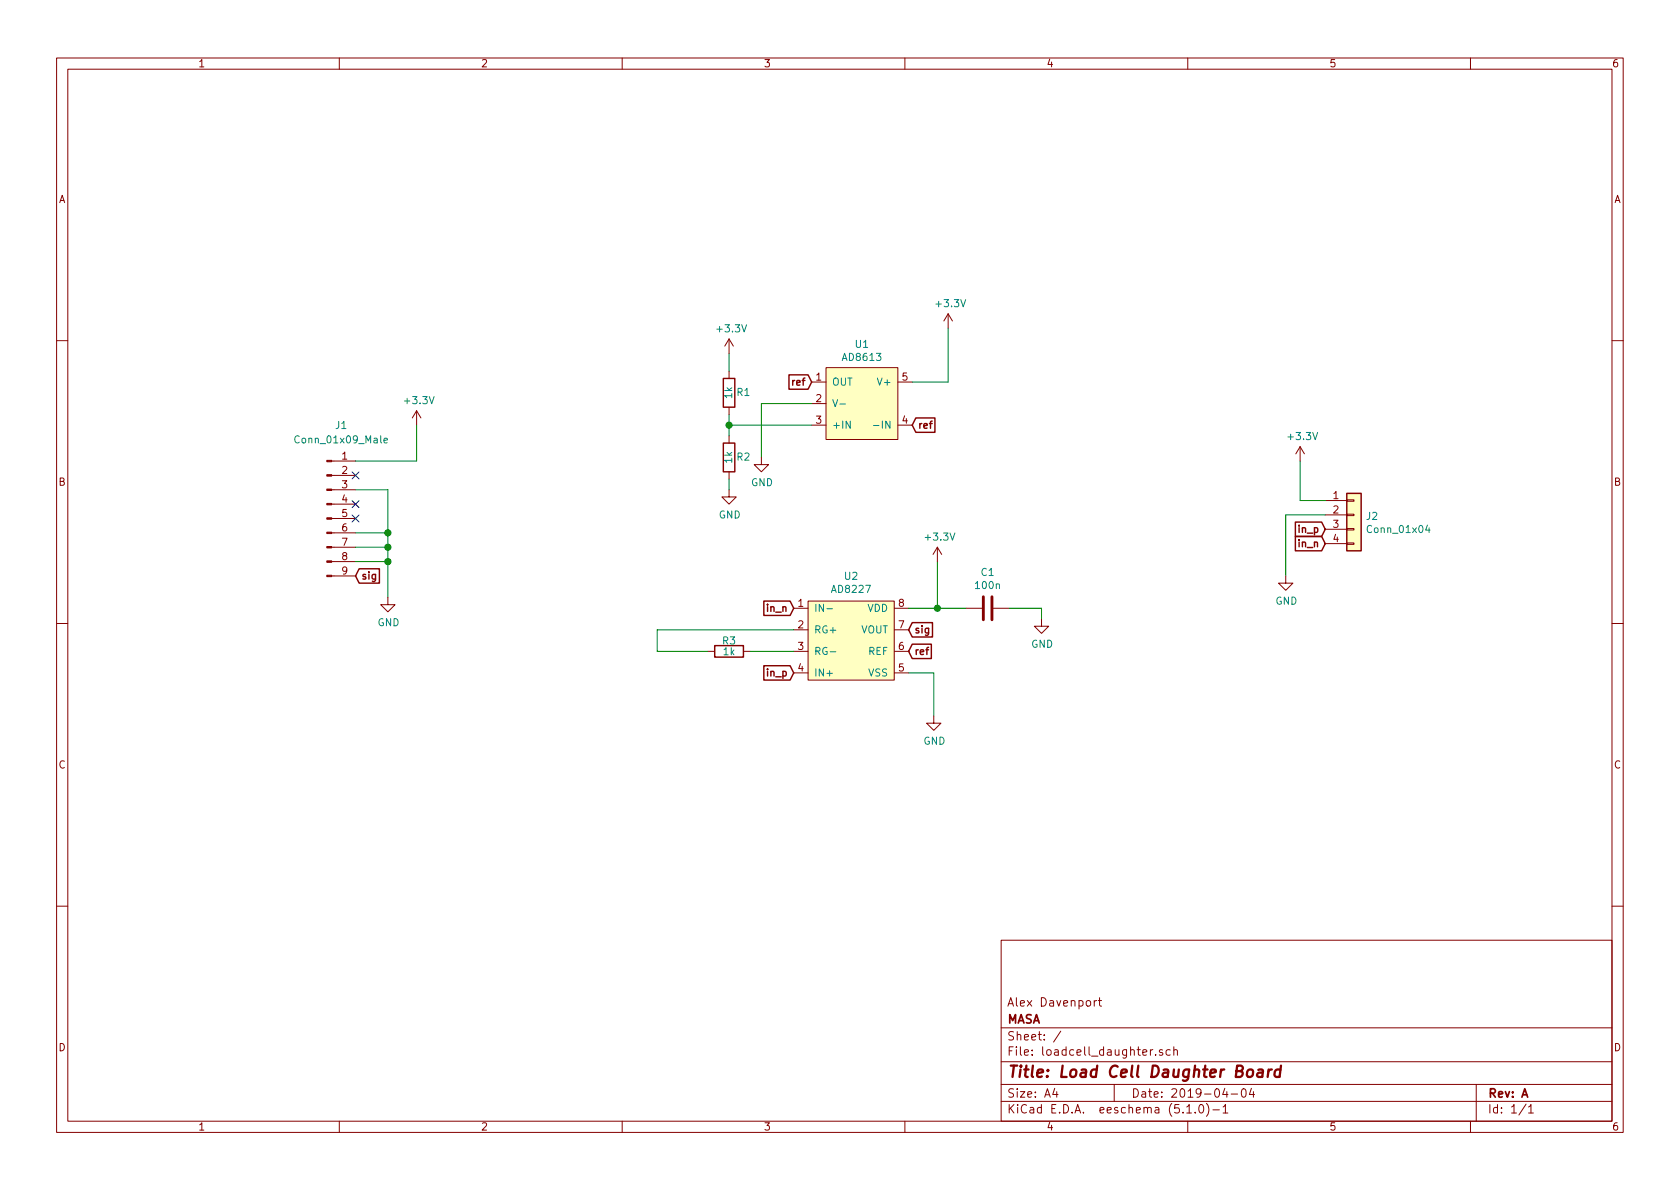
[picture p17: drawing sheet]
<svg xmlns="http://www.w3.org/2000/svg" width="297mm" height="210mm" viewBox="0 0 297 210" stroke-linecap="round" stroke-linejoin="round" font-family="sans-serif">
<defs><g id="words">
<text font-size="2.8" fill="#840000" x="178" y="190.5">Title: Load Cell Daughter Board</text>
<g font-size="2.1" fill="#840000">
<text x="178" y="178">Alex Davenport</text>
<text x="178" y="184">Sheet: /</text>
<text x="178" y="181">MASA</text>
<text x="178" y="186.7">File: loadcell_daughter.sch</text>
<text x="178" y="196.9">KiCad E.D.A. eeschema (5.1.0)-1</text>
<text x="178" y="194.1">Size: A4</text>
<text x="200" y="194.1">Date: 2019-04-04</text>
<text x="263" y="194.1">Rev: A</text>
<text x="263" y="196.9">Id: 1/1</text>
</g>
<g font-size="1.8" fill="#840000">
<text x="35" y="11.9">1</text>
<text x="85" y="11.9">2</text>
<text x="135" y="11.9">3</text>
<text x="185" y="11.9">4</text>
<text x="235" y="11.9">5</text>
<text x="285" y="11.9">6</text>
<text x="10.4" y="35.9">A</text>
<text x="285.4" y="35.9">A</text>
<text x="140.4" y="68.2">ref</text>
<text x="144.3" y="67.3">1</text>
<text x="144.3" y="71.1">2</text>
<text x="159.5" y="67.3">5</text>
<text x="144.3" y="74.9">3</text>
<text x="159.5" y="74.9">4</text>
<text x="162.2" y="75.8">ref</text>
<text x="60.5" y="81.3">1</text>
<text x="60.5" y="83.8">2</text>
<text x="10.4" y="85.9">B</text>
<text x="60.5" y="86.4">3</text>
<text x="60.5" y="88.9">4</text>
<text x="235.7" y="88.3">1</text>
<text x="285.4" y="85.9">B</text>
<text x="60.5" y="91.4">5</text>
<text x="60.5" y="94">6</text>
<text x="229.8" y="94.2">in_p</text>
<text x="235.7" y="90.8">2</text>
<text x="235.7" y="93.3">3</text>
<text x="235.7" y="95.9">4</text>
<text x="60.5" y="96.5">7</text>
<text x="60.5" y="99.1">8</text>
<text x="60.5" y="101.6">9</text>
<text x="229.8" y="96.8">in_n</text>
<text x="63.8" y="102.5">sig</text>
<text x="141.1" y="107.3">1</text>
<text x="158.9" y="107.3">8</text>
<text x="135.8" y="108.2">in_n</text>
<text x="141.1" y="111.1">2</text>
<text x="158.9" y="111.1">7</text>
<text x="161.5" y="112">sig</text>
<text x="135.8" y="119.6">in_p</text>
<text x="141.1" y="114.9">3</text>
<text x="141.1" y="118.7">4</text>
<text x="158.9" y="118.7">5</text>
<text x="158.9" y="114.9">6</text>
<text x="161.5" y="115.8">ref</text>
<text x="10.4" y="135.9">C</text>
<text x="285.4" y="135.9">C</text>
<text x="10.4" y="185.9">D</text>
<text x="285.4" y="185.9">D</text>
<text x="35" y="199.9">1</text>
<text x="85" y="199.9">2</text>
<text x="135" y="199.9">3</text>
<text x="185" y="199.9">4</text>
<text x="235" y="199.9">5</text>
<text x="285" y="199.9">6</text>
</g>
<g font-size="1.8" fill="#008484">
<text x="126.9" y="58.8">+3.3V</text>
<text x="165.7" y="54.3">+3.3V</text>
<text x="149.2" y="63.8">AD8613</text>
<text x="151.3" y="61.5">U1</text>
<text x="71.7" y="71.5">+3.3V</text>
<text x="129.5" y="70.4" transform="rotate(-90 129.5 70.4)">1k</text>
<text x="130.3" y="70">R1</text>
<text x="147.1" y="68.2">OUT</text>
<text x="155.5" y="68.2">V+</text>
<text x="59.4" y="75.9">J1</text>
<text x="147.1" y="75.8">+IN</text>
<text x="155.4" y="75.8">-IN</text>
<text x="227.9" y="77.8">+3.3V</text>
<text x="52.7" y="78.4">Conn_01x09_Male</text>
<text x="129.5" y="81.9" transform="rotate(-90 129.5 81.9)">1k</text>
<text x="130.3" y="81.5">R2</text>
<text x="132.8" y="86">GND</text>
<text x="127.1" y="91.7">GND</text>
<text x="163.8" y="95.6">+3.3V</text>
<text x="241.6" y="91.9">J2</text>
<text x="242.1" y="94.3">Conn_01x04</text>
<text x="173.5" y="101.8">C1</text>
<text x="147.3" y="104.8">AD8227</text>
<text x="149.4" y="102.5">U2</text>
<text x="172.6" y="104.2">100n</text>
<text x="225.5" y="106.9">GND</text>
<text x="66.8" y="110.7">GND</text>
<text x="127.8" y="114">R3</text>
<text x="143.9" y="108.2">IN-</text>
<text x="143.9" y="112">RG+</text>
<text x="152.2" y="112">VOUT</text>
<text x="153.4" y="108.2">VDD</text>
<text x="127.9" y="115.9">1k</text>
<text x="143.9" y="115.8">RG-</text>
<text x="143.9" y="119.6">IN+</text>
<text x="153.6" y="119.6">VSS</text>
<text x="153.6" y="115.8">REF</text>
<text x="182.3" y="114.5">GND</text>
<text x="163.3" y="131.7">GND</text>
</g>
</g></defs>
<g fill="none" stroke="#840000" stroke-width=".18">
<path d="M10 10.3h277v189.9h-277zM12 12.2h273v186.1h-273zM60 10.3v1.9M110 10.3v1.9M160 10.3v1.9M210 10.3v1.9M260 10.3v1.9M128.9 59.9v2.6M128.9 59.9l-.8 1.3M128.9 59.9l.8 1.3M167.6 55.5l-.7 1.3M167.6 55.5v2.5"/>
<path d="M167.6 55.5l.8 1.3M10 60.2h2M73.7 72.6l-.8 1.3M73.7 72.6v2.6M73.7 72.6l.7 1.3M128.9 65.7v1.2M128.9 72v1.3M128.9 77.1v1.3M143.5 67.6h2.5M143.5 71.4h2.5M143.5 75.2h2.5M146 65h12.7v12.7h-12.7z"/>
<path d="M158.7 67.6h2.6M158.7 75.2h2.6M229.9 79l-.8 1.3M229.9 79v2.5M229.9 79l.7 1.3M285 60.2h2M58.6 99.3h4.3M58.6 96.8h4.3M58.6 94.2h4.3M58.6 91.7h4.3M58.6 89.1h4.3M58.6 86.6h4.3"/>
<path d="M58.6 84.1h4.3M58.6 81.5h4.3M128.9 86.6v1.3h1.3l-1.3 1.2-1.3-1.2h1.3M128.9 83.4v1.3M134.6 80.9v1.3h1.3l-1.3 1.2-1.3-1.2h1.3M165.7 96.8l-.7 1.2M165.7 96.8v2.5M165.7 96.8l.8 1.2M234.3 88.5h3.8M234.3 91.1h3.8M234.3 93.6h3.8M234.3 96.1h3.8"/>
<path d="M238.1 96h1.3v.3h-1.3zM238.1 93.5h1.3v.2h-1.3zM238.1 90.9h1.3v.3h-1.3zM238.1 88.4h1.3v.2h-1.3zM10 110.3h2M58.6 101.8h4.3M68.6 105.7v1.2h1.2l-1.2 1.3-1.3-1.3h1.3M125.1 115.2h1.3M131.4 115.2h1.3M140.3 107.6h2.6M140.3 111.4h2.6M140.3 115.2h2.6"/>
<path d="M140.3 119h2.6M142.9 106.3h15.2v14h-15.2zM158.1 107.6h2.6M158.1 111.4h2.6M158.1 115.2h2.6M158.1 119h2.6M170.8 107.6h2.8M175.6 107.6h2.8M184.1 109.5v1.2h1.3l-1.3 1.3-1.2-1.3h1.2M227.3 101.8v1.3h1.3l-1.3 1.3-1.2-1.3h1.2M285 110.3h2M165.1 126.6v1.3h1.3l-1.3 1.3-1.3-1.3h1.3"/>
<path d="M10 160.2h2M177 166.3h108v32h-108zM193.5 176.9v1M193.9 176.9l-.4 .3M194.2 176.9h.6M194.4 176.4v1.3l.4 .2M285 160.2h2M60 198.3v1.9M110 198.3v1.9M160 198.3v1.9M177 194.8h108M177 191.8h108"/>
<path d="M177 187.8h108M177 181.8h108M186.5 192.5l-.4 1h1M186.8 193v1M187.6 182.3l-1.3 2M197 191.8v3M203.8 185.6l-.4 .3M204.3 186.5v.1M205.5 185.7l-.3-.1-.2 .2 .1 .2 .4 .2v.3h-.5M206.9 185.7l-.4-.1-.3 .3v.6l.3 .1 .4-.1M207.5 185.7l.2-.1 .4 .1 .1 .9M207.5 185.1v1.5"/>
<path d="M209.8 195.8l.5-.5v1.5M209.8 196.8h.9M210 198.3v1.9M211.3 196.7v.1M212.2 195.4l.1-.1a.8 .8 0 0 1 .5 .8 .8 .8 0 0 1-.5 .7 1 1 0 0 1-.1-1.4zM213.3 195.1a1.71 1.71 0 0 1 0 2.3M214.5 196.3h1.1M216.3 195.8l.4-.5v1.5M216.3 196.8h.8M216.6 192.5l-.4 1h.9M216.9 193v1M217.7 193.5h1.1"/>
<path d="M219.6 192.7l.4-.2a.94 .94 0 0 1 0 1.5 .82 .82 0 0 1-.4-1.3zM221.3 192.5l-.4 1h.9M221.6 193v1M260 198.3v1.9M261 191.8v6.5M269.8 195.2l-1.2 2M270.3 195.8l.4-.5v1.5M270.3 196.8h.8"/>
</g>
<path d="M220.8 189.2a.51 .51 0 0 1 .8 .3l-.1 .6a.56 .56 0 0 1-.5 .4 .56 .56 0 0 1-.6-.4l.1-.6zM222.5 189.2h.7l.1 .2-.1 1M223.3 189.6l-.7 .1a.4 .4 0 0 0-.3 .3 .4 .4 0 0 0 .2 .4l.7-.1M224.3 189.1l-.2 1.3M224.9 189.1a.54 .54 0 0 0-.6 .4M226.4 189.2a.68 .68 0 0 0-1 .3v.8l.3 .1 .5-.1M226.5 188.4l-.3 2" fill="none" stroke="#840000" stroke-width=".41"/>
<g fill="#ffffc2" stroke="#ffffc2" stroke-width=".18">
<path d="M146 65h12.7v12.7h-12.7z"/>
<path d="M142.9 106.3h15.2v14h-15.2z"/>
<path d="M238.1 87.2h2.6v10.2h-2.6z"/>
</g>
<path d="M67.9 77.9l.6-.1v-.3h-.4l-.2 .2 .1 .6h.5M147.2 70.7l.5 1.2 .4-1.2M148.5 71.4h1M154.4 75.3h1M252.4 92.9l-.3 .8h.8M252.7 93.3v.9M146.2 107.6h1M146.8 115.3h1" fill="none" stroke="#008484" stroke-width=".18"/>
<g fill="none" stroke="#840000" stroke-width=".25">
<path d="M127.9 66.9h2v5.1h-2zM127.9 78.4h2v5h-2zM139.5 66.3h3.4l.6 1.3-.6 1.2h-3.4zM161.9 73.9h3.4v2.5h-3.4l-.6-1.2zM229 92.3h4.7l.6 1.3-.6 1.3h-4.7zM229 94.9h4.7l.6 1.2-.6 1.3h-4.7zM238.1 87.2h2.6v10.2h-2.6zM63.5 100.6h3.6v2.5h-3.6l-.6-1.3zM126.4 114.2h5v2h-5zM135.1 106.3h4.6l.6 1.3-.6 1.2h-4.6zM135.1 117.7h4.6l.6 1.3-.6 1.3h-4.6zM161.3 113.9h3.4v2.6h-3.4l-.6-1.3z"/>
<path d="M161.3 110.1h3.6v2.5h-3.6l-.6-1.2z"/>
</g>
<g fill="none" stroke="#008400" stroke-width=".18">
<path d="M167.6 58v9.6h-6.3M73.7 75.2v6.3h-10.8M128.9 75.2h14.6M128.9 62.5v3.2M128.9 73.3v3.8M143.5 71.4h-8.9v9.5M62.9 86.6h5.7v19.1M62.9 99.3h5.7M62.9 96.8h5.7M62.9 94.2h5.7M128.9 84.7v1.9M165.7 99.3v8.3"/>
<path d="M229.9 81.5v7h4.4M234.3 91.1h-7v10.7M132.7 115.2h7.6M140.3 111.4h-24.1v3.8h8.9M160.7 119h4.4v7.6M160.7 107.6h10.1M178.4 107.6h5.7v1.9"/>
</g>
<g fill="#008400" stroke="#008400" stroke-width=".25">
<circle cx="128.9" cy="75.2" r=".51"/>
<circle cx="68.6" cy="96.8" r=".51"/>
<circle cx="68.6" cy="94.2" r=".51"/>
<circle cx="68.6" cy="99.3" r=".51"/>
<circle cx="165.7" cy="107.6" r=".51"/>
</g>
<g fill="#840000" stroke="#840000" stroke-width=".18">
<path d="M57.8 101.7h.8v.3h-.8z"/>
<path d="M57.8 99.2h.8v.2h-.8z"/>
<path d="M57.8 96.6h.8v.3h-.8z"/>
<path d="M57.8 94.1h.8v.3h-.8z"/>
<path d="M57.8 91.6h.8v.2h-.8z"/>
<path d="M57.8 89h.8v.3h-.8z"/>
<path d="M57.8 86.5h.8v.2h-.8z"/>
<path d="M57.8 83.9h.8v.3h-.8z"/>
<path d="M57.8 81.4h.8v.3h-.8z"/>
</g>
<path d="M62.3 83.5l1.2 1.2M62.3 88.5l1.2 1.3M62.3 91.1l1.2 1.2M63.5 83.5l-1.2 1.2M63.5 88.5l-1.2 1.3M63.5 91.1l-1.2 1.2" fill="none" stroke="#000084" stroke-width=".18"/>
<path d="M173.9 105.5v4.1M175.4 105.5v4.1" fill="none" stroke="#840000" stroke-width=".51"/>
<use href="#words"/>
</svg>
